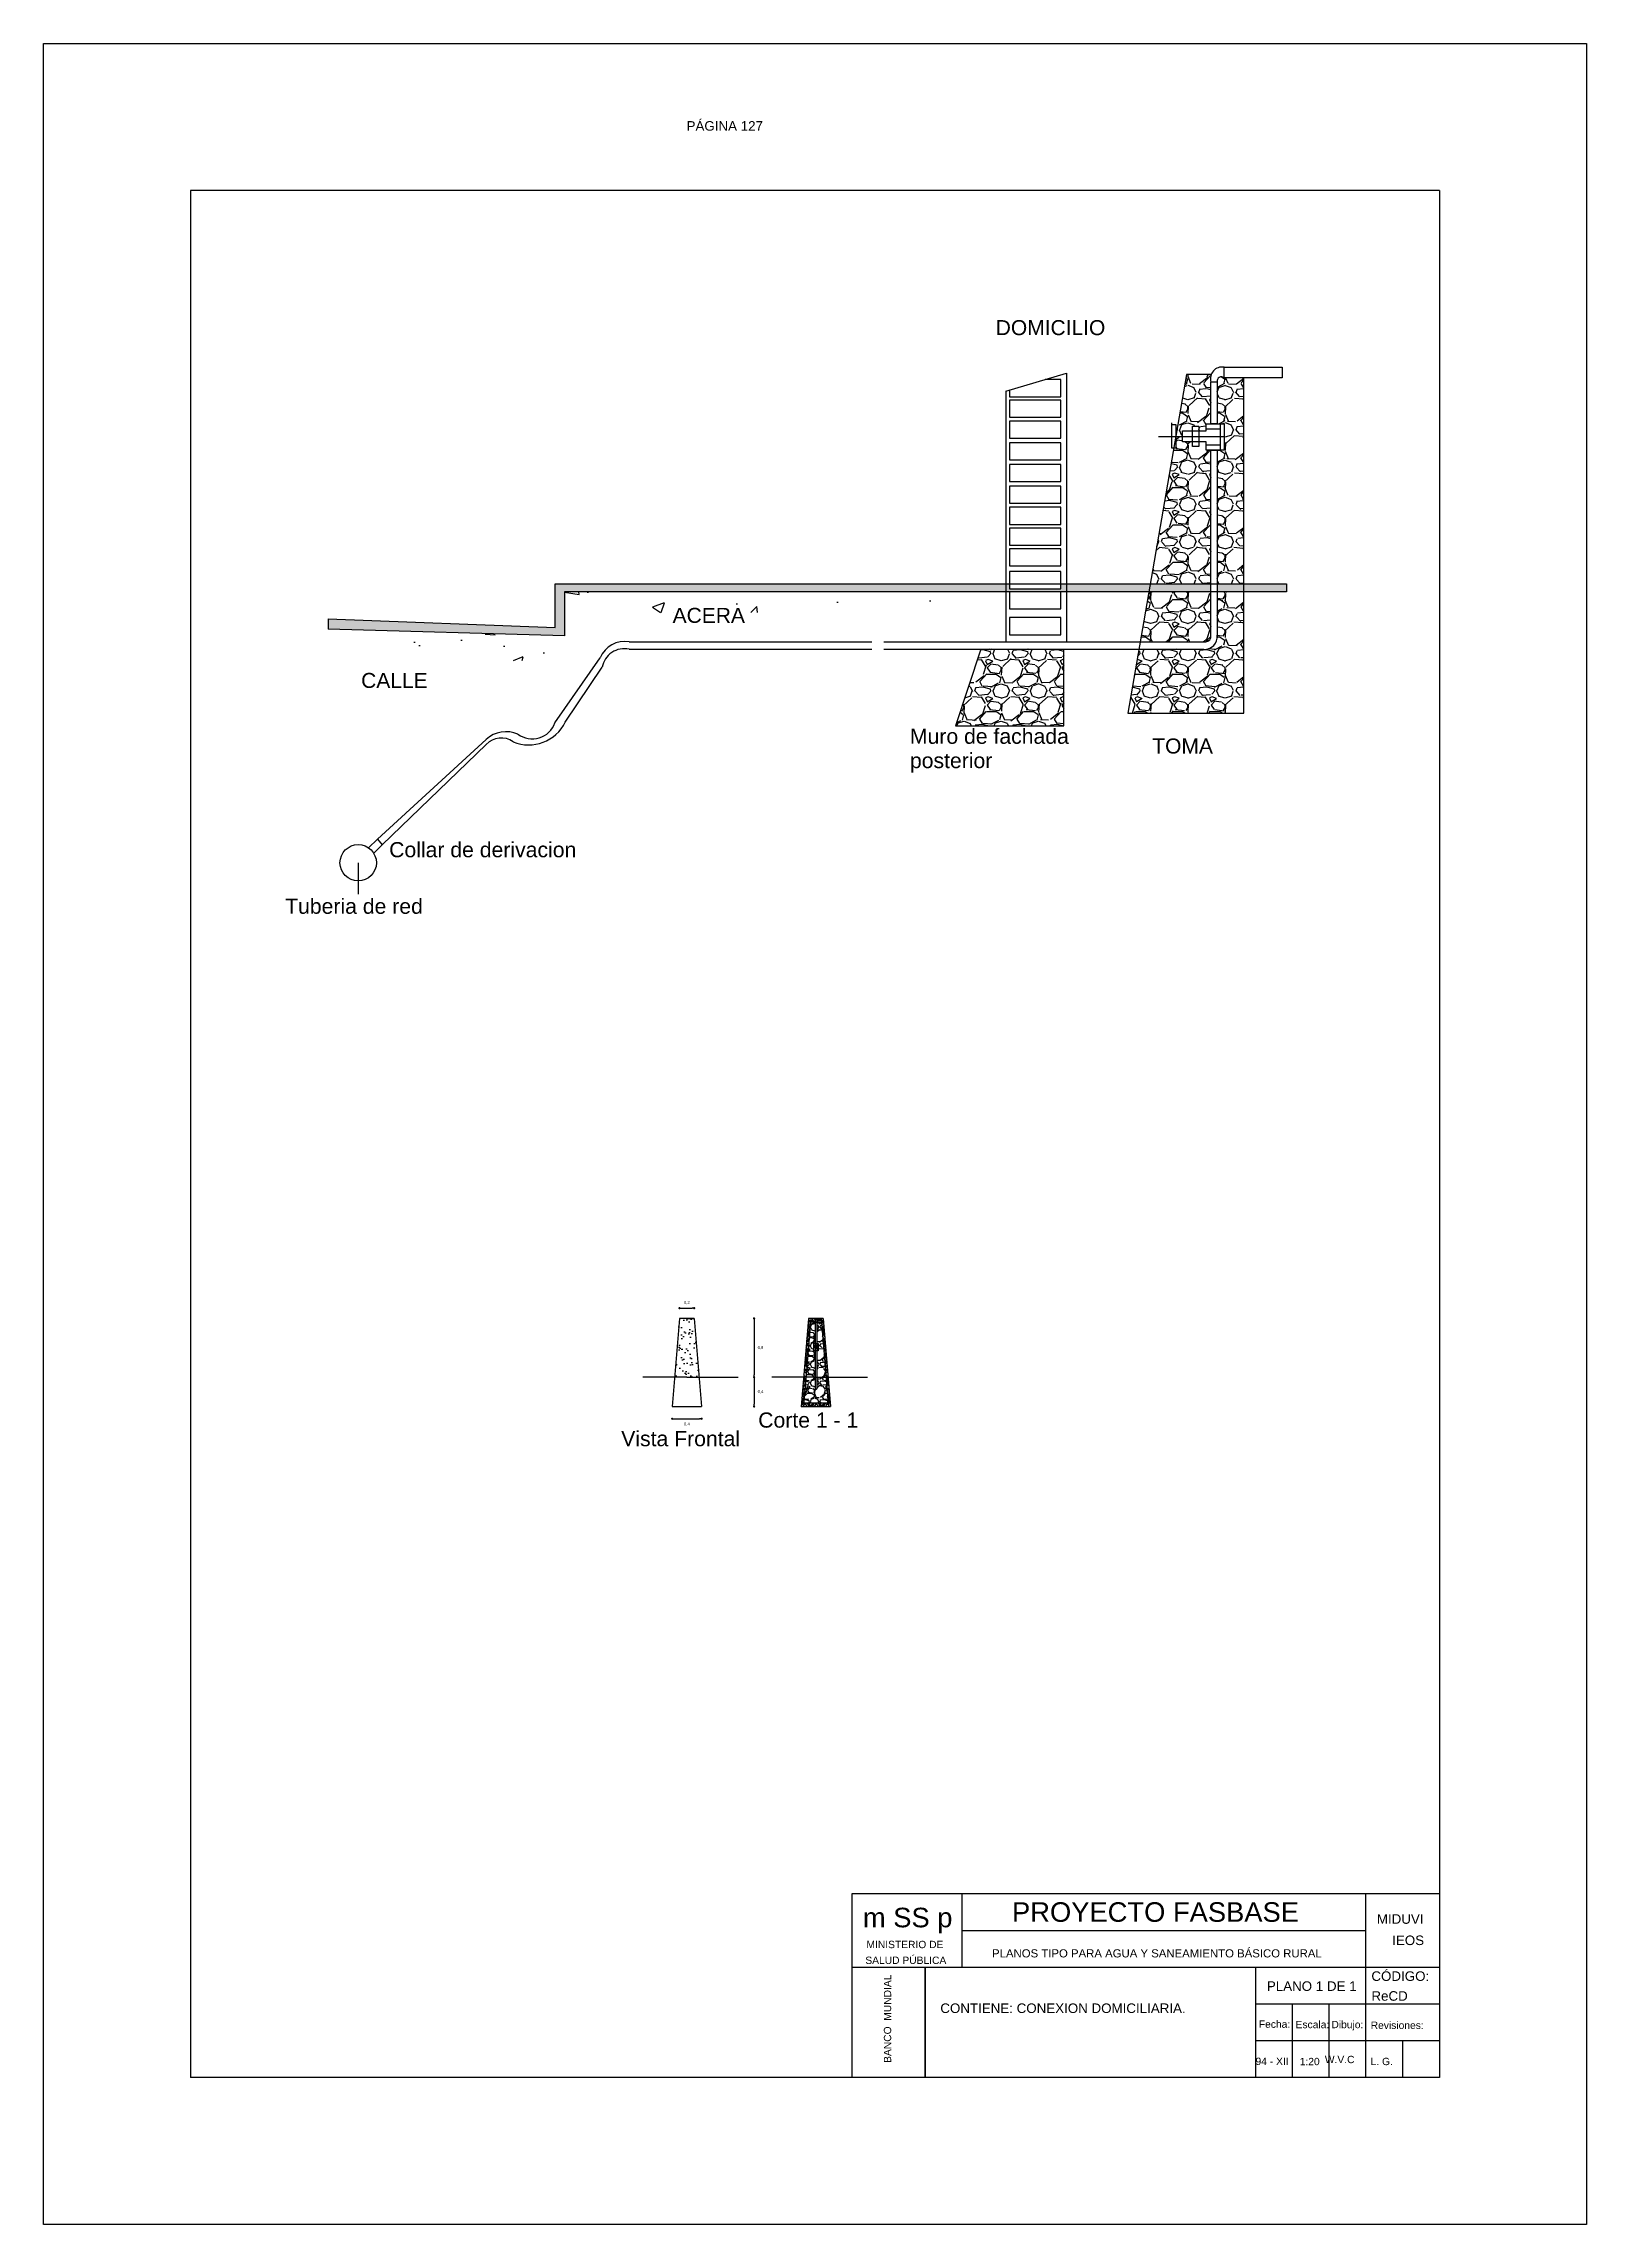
# Model space of a CAD drawing. Header units: metres. Extents: x 2413 to 4131, y 3282 to 4239.
# Drawn here: x 2437.73 to 2458.73, y 4207.31 to 4237.01 of the extents above; entities that cross this region are included whole.
import ezdxf
from ezdxf.enums import TextEntityAlignment as Align

# ---------------------------------------------------------------- set-up
doc = ezdxf.new("R2010")
doc.units = ezdxf.units.M
doc.layers.add('Cotas', color=7, linetype='Continuous')
doc.layers.add('Dibujo', color=7, linetype='Continuous')
doc.styles.add('Annotative', font='arial.ttf')
doc.styles.get("Standard").update_dxf_attribs({"font": 'arial.ttf'})
doc.dimstyles.new('Vero', dxfattribs={"dimtxt": 0.04, "dimasz": 0.03, "dimexe": 1.25, "dimexo": 0.625, "dimgap": 0.05, "dimtad": 2, "dimtih": 1, "dimtoh": 1, "dimtxsty": 'Standard', "dimblk": 'DOT', "dimcen": 0, "dimse1": 1, "dimse2": 1, "dimadec": 0, "dimazin": 0, "dimtfac": 1, "dimtix": 1, "dimtmove": 0, "dimatfit": 2, "dimfxl": 1, "dimarcsym": 2})
pattern_1 = [(50, (-1523.8245, 1749.1558), (1.63966202, -0.14345177), [0.17145, -1.88595]), (355, (-1523.8245, 1749.1558), (-0.3171908, 1.7195116), [0.13716, -1.50876526]), (100.451445, (-1523.6878, 1749.1438), (1.3224712, 1.57605977), [0.1457101, -1.6028122]), (46.1842, (-1523.8245, 1749.613), (2.4397114, -0.37838095), [0.257175, -2.828925]), (96.63556, (-1523.6211, 1749.5814), (2.1366372, 2.2268351), [0.2185652, -2.4042205]), (351.18415, (-1523.8245, 1749.613), (2.1366372, 2.2268351), [0.2057397, -2.2631376]), (21, (-1523.5959, 1749.4987), (1.36452952, -0.9203868), [0.17145, -1.88595]), (326, (-1523.5959, 1749.4987), (0.55621826, 1.6576917), [0.13716, -1.50876]), (71.451445, (-1523.4821, 1749.422), (1.9207478, 0.7373049), [0.1457101, -1.60280944]), (37.5, (-1523.82446, 1749.15577), (0.02779743, 0.76099535), [0, -1.490472, 0, -1.53162, 0, -1.514475]), (7.5, (-1523.82446, 1749.1558), (0.60137696, 0.90162517), [0, -0.873252, 0, -1.456182, 0, -0.577215]), (327.5, (-1524.33424, 1749.15577), (1.22031536, -0.051558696), [0, -0.5715, 0, -1.78308, 0, -2.36601]), (317.5, (-1524.5628, 1749.1558), (1.33316263, 0.22883842), [0, -0.74295, 0, -1.184148, 0, -1.68021])]

msp = doc.modelspace()

# ---------------------------------------------------------------- texts
at = {"layer": 'Dibujo', "color": 0, "linetype": 'ByBlock'}
for s, height, p in [('DOMICILIO', 0.2045, (2450.695, 4233.044)), ('ACERA', 0.2045, (2446.297, 4229.125)), ('CALLE', 0.2045, (2442.057, 4228.239)), ('Muro de fachada', 0.20639, (2449.527, 4227.478)), ('TOMA', 0.2045, (2452.826, 4227.346)), ('posterior', 0.2064, (2449.527, 4227.147)), ('Collar de derivacion', 0.20639, (2442.438, 4225.933)), ('Tuberia de red', 0.20639, (2441.022, 4225.163)), ('Corte 1 - 1', 0.20639, (2447.462, 4218.165)), ('Vista Frontal', 0.20639, (2445.597, 4217.912)), ('m SS p', 0.2662, (2448.887, 4211.36)), ('PROYECTO FASBASE', 0.26624, (2450.917, 4211.435)), ('PLANOS TIPO PARA AGUA Y SANEAMIENTO BÁSICO RURAL', 0.11076, (2450.645, 4210.95))]:
    msp.add_text(s, height=height, dxfattribs=at).set_placement(p)
at = {"layer": 'Dibujo', "color": 0, "linetype": 'ByBlock', "style": 'Annotative'}
for s, p in [('MIDUVI', (2455.883, 4211.408)), ('IEOS', (2456.092, 4211.118)), ('PLANO 1 DE 1', (2454.386, 4210.494)), ('CÓDIGO:', (2455.809, 4210.63)), ('CONTIENE: CONEXION DOMICILIARIA.', (2449.941, 4210.193)), ('ReCD', (2455.809, 4210.36))]:
    msp.add_text(s, height=0.13, dxfattribs=at).set_placement(p)
at = {"layer": 'Dibujo', "color": 0, "linetype": 'ByBlock'}
for s, p in [('MINISTERIO DE', (2449.459, 4211.076)), ('SALUD PÚBLICA', (2449.471, 4210.861)), ('Fecha:', (2454.49, 4209.991)), ('Escala:', (2455.006, 4209.986)), ('Dibujo:', (2455.482, 4209.986)), ('Revisiones:', (2456.16, 4209.976)), ('94 - XII', (2454.457, 4209.485)), ('1:20', (2454.969, 4209.482)), ('W.V.C', (2455.377, 4209.51)), ('L. G. ', (2455.969, 4209.483))]:
    msp.add_text(s, height=0.1, dxfattribs=at).set_placement(p, align=Align.CENTER)
msp.add_text('BANCO  MUNDIAL', height=0.1, rotation=90, dxfattribs=at).set_placement((2449.272, 4210.115), align=Align.CENTER)
at = {"layer": 'Dibujo', "color": 0, "linetype": 'ByBlock', "insert": (2446.487, 4235.958), "char_height": 0.13, "width": 2.90393, "attachment_point": 1}
msp.add_mtext('PÁGINA 127', dxfattribs=at)

# ---------------------------------------------------------------- blocks, each defined once
blk = doc.blocks.new('_Dot')
at = {"color": 0, "linetype": 'ByBlock', "lineweight": -2}
blk.add_line((-0.5, 0), (-1, 0), dxfattribs=at)
at = {"color": 0, "linetype": 'ByBlock', "const_width": 0.5}
blk.add_lwpolyline([(-0.25, 0, 1), (0.25, 0, 1)], format="xyb", close=True, dxfattribs=at)
blk = doc.blocks.new('*D333')
at = {"layer": 'Cotas', "color": 0, "linetype": 'ByBlock', "lineweight": -2, "transparency": 16777216}
blk.add_line((2446.321, 4218.286), (2446.661, 4218.286), dxfattribs=at)
at = {"layer": 'Defpoints', "color": 0, "linetype": 'ByBlock', "transparency": 16777216}
for p in [(2446.291, 4218.453), (2446.691, 4218.453), (2446.691, 4218.286)]:
    blk.add_point(p, dxfattribs=at)
at = {"layer": 'Cotas', "color": 0, "linetype": 'ByBlock', "lineweight": -2, "transparency": 16777216, "xscale": 0.03, "yscale": 0.03, "zscale": 0.03, "rotation": 180}
blk.add_blockref('_Dot', (2446.291, 4218.286), dxfattribs=at)
at = {"layer": 'Cotas', "color": 0, "linetype": 'ByBlock', "lineweight": -2, "transparency": 16777216, "xscale": 0.03, "yscale": 0.03, "zscale": 0.03}
blk.add_blockref('_Dot', (2446.691, 4218.286), dxfattribs=at)
at = {"layer": 'Cotas', "color": 0, "linetype": 'ByBlock', "transparency": 16777216, "insert": (2446.491, 4218.211), "char_height": 0.04, "attachment_point": 5}
blk.add_mtext('0,4', dxfattribs=at)
blk = doc.blocks.new('*D334')
at = {"layer": 'Cotas', "color": 0, "linetype": 'ByBlock', "lineweight": -2, "transparency": 16777216}
blk.add_line((2446.421, 4219.792), (2446.561, 4219.792), dxfattribs=at)
at = {"layer": 'Defpoints', "color": 0, "linetype": 'ByBlock', "transparency": 16777216}
for p in [(2446.591, 4219.792), (2446.391, 4219.653), (2446.591, 4219.653)]:
    blk.add_point(p, dxfattribs=at)
at = {"layer": 'Cotas', "color": 0, "linetype": 'ByBlock', "lineweight": -2, "transparency": 16777216, "xscale": 0.03, "yscale": 0.03, "zscale": 0.03, "rotation": 180}
blk.add_blockref('_Dot', (2446.391, 4219.792), dxfattribs=at)
at = {"layer": 'Cotas', "color": 0, "linetype": 'ByBlock', "lineweight": -2, "transparency": 16777216, "xscale": 0.03, "yscale": 0.03, "zscale": 0.03}
blk.add_blockref('_Dot', (2446.591, 4219.792), dxfattribs=at)
at = {"layer": 'Cotas', "color": 0, "linetype": 'ByBlock', "transparency": 16777216, "insert": (2446.491, 4219.866), "char_height": 0.04, "attachment_point": 5}
blk.add_mtext('0,2', dxfattribs=at)
blk = doc.blocks.new('*D335')
at = {"layer": 'Cotas', "color": 0, "linetype": 'ByBlock', "lineweight": -2, "transparency": 16777216}
blk.add_line((2447.406, 4219.623), (2447.406, 4218.883), dxfattribs=at)
at = {"layer": 'Defpoints', "color": 0, "linetype": 'ByBlock', "transparency": 16777216}
for p in [(2446.591, 4219.653), (2446.657, 4218.853), (2447.406, 4218.853)]:
    blk.add_point(p, dxfattribs=at)
at = {"layer": 'Cotas', "color": 0, "linetype": 'ByBlock', "lineweight": -2, "transparency": 16777216, "xscale": 0.03, "yscale": 0.03, "zscale": 0.03}
for p, rotation in [((2447.406, 4219.653), 90), ((2447.406, 4218.853), 270)]:
    blk.add_blockref('_Dot', p, dxfattribs=dict(at, rotation=rotation))
at = {"layer": 'Cotas', "color": 0, "linetype": 'ByBlock', "transparency": 16777216, "insert": (2447.493, 4219.253), "char_height": 0.04, "attachment_point": 5}
blk.add_mtext('0,8', dxfattribs=at)
blk = doc.blocks.new('*D336')
at = {"layer": 'Cotas', "color": 0, "linetype": 'ByBlock', "lineweight": -2, "transparency": 16777216}
blk.add_line((2447.406, 4218.823), (2447.406, 4218.483), dxfattribs=at)
at = {"layer": 'Defpoints', "color": 0, "linetype": 'ByBlock', "transparency": 16777216}
for p in [(2446.657, 4218.853), (2446.691, 4218.453), (2447.406, 4218.453)]:
    blk.add_point(p, dxfattribs=at)
at = {"layer": 'Cotas', "color": 0, "linetype": 'ByBlock', "lineweight": -2, "transparency": 16777216, "xscale": 0.03, "yscale": 0.03, "zscale": 0.03}
for p, rotation in [((2447.406, 4218.853), 90), ((2447.406, 4218.453), 270)]:
    blk.add_blockref('_Dot', p, dxfattribs=dict(at, rotation=rotation))
at = {"layer": 'Cotas', "color": 0, "linetype": 'ByBlock', "transparency": 16777216, "insert": (2447.493, 4218.653), "char_height": 0.04, "attachment_point": 5}
blk.add_mtext('0,4', dxfattribs=at)

# ---------------------------------------------------------------- dimensions: what is measured, and where the dimension line sits
at = {"layer": 'Cotas', "color": 0, "linetype": 'ByBlock'}
for base, p1, p2, picture, middle in [((2446.591, 4219.792), (2446.391, 4219.653), (2446.591, 4219.653), '*D334', (2446.491, 4219.866)), ((2446.691, 4218.286), (2446.291, 4218.453), (2446.691, 4218.453), '*D333', (2446.491, 4218.211))]:
    dim = msp.add_linear_dim(base=base, p1=p1, p2=p2, dimstyle='Vero', dxfattribs=at)
    dim.commit()
    dim.dimension.update_dxf_attribs({"geometry": picture, "text_midpoint": middle})
for base, p1, p2, picture, middle in [((2447.406, 4218.853), (2446.591, 4219.653), (2446.657, 4218.853), '*D335', (2447.493, 4219.253)), ((2447.406, 4218.453), (2446.657, 4218.853), (2446.691, 4218.453), '*D336', (2447.493, 4218.653))]:
    dim = msp.add_linear_dim(base=base, p1=p1, p2=p2, angle=90, dimstyle='Vero', dxfattribs=at)
    dim.commit()
    dim.dimension.update_dxf_attribs({"geometry": picture, "text_midpoint": middle})

# ---------------------------------------------------------------- hatches: boundary and pattern name
at = {"layer": 'Dibujo', "linetype": 'ByBlock'}
h = msp.add_hatch(dxfattribs=at)
h.set_pattern_fill('GRAVEL', color=0, scale=0.02)
h.set_pattern_definition([(228.0127875, (-1523.458697, 1749.663766), (-4.06400000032, -4.57199999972), [0.06834429, -6.76609673]), (184.969741, (-1523.504417, 1749.612966), (6.09599999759, 0.50800002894), [0.117280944, -11.61080978]), (132.5104471, (-1523.621257, 1749.602806), (5.08000000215, -5.58799999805), [0.082696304, -8.18694456]), (267.273689, (-1523.819377, 1749.475806), (0.50800000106, 10.15999999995), [0.106800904, -10.573287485]), (292.8336542, (-1523.824457, 1749.369126), (-2.54000000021, 6.09599999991), [0.10472674, -10.36796155]), (357.273689, (-1523.783817, 1749.272606), (-10.15999999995, 0.50800000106), [0.106800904, -10.573287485]), (37.69424047, (-1523.677137, 1749.267526), (-6.60399999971, -5.08000000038), [0.14123873, -13.982623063]), (72.25532837, (-1523.565377, 1749.353886), (3.556000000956, 11.175999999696), [0.133343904, -13.20105132]), (121.4295656, (-1523.524737, 1749.480886), (-4.06400000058, 6.60399999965), [0.1071626, -10.60910914]), (175.2363583, (-1523.580617, 1749.572326), (5.58799999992, -0.50800000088), [0.122342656, -5.99478739]), (222.3974378, (-1523.702537, 1749.582486), (-6.095999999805, -5.58800000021), [0.158215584, -15.6633545]), (138.8140748, (-1523.316457, 1749.470726), (-3.5559999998, 3.04800000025), [0.05400091, -5.346113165]), (171.4692344, (-1523.357097, 1749.506286), (6.60400000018, -1.01599999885), [0.102736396, -10.1709278]), (225, (-1523.4587, 1749.52153), (-7e-17, -0.508), [0.07184187, -0.64657862]), (203.1985905, (-1523.49426, 1749.582486), (2.5400000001, 1.0159999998), [0.038688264, -3.830124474]), (291.8014095, (-1523.52982, 1749.56725), (-0.5080000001, 1.524), [0.054713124, -2.6809506]), (30.9637565, (-1523.5095, 1749.516446), (1.524, 1.016), [0.08886393, -2.87325963]), (161.565051, (-1523.4333, 1749.56217), (1.016, -0.508), [0.06425743, -1.542179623]), (16.3895403, (-1523.824457, 1749.567246), (5.08, 1.524), [0.0900176, -8.911765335]), (70.3461759, (-1523.738097, 1749.592646), (-2.03200000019, -5.58799999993), [0.07551979, -7.476443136]), (293.1985905, (-1523.4333, 1749.663766), (-1.0159999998, 2.5400000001), [0.07737602, -3.79143672]), (343.6104597, (-1523.402817, 1749.592646), (-5.0800000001, 1.52399999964), [0.0900176, -8.911765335]), (339.4439548, (-1523.82446, 1749.252286), (-2.54, 1.016), [0.08680704, -4.25354686]), (294.7751406, (-1523.743177, 1749.221806), (-2.54000000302, 5.58799999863), [0.072734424, -7.200718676]), (66.8014095, (-1523.42822, 1749.155766), (1.0159999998, 2.5400000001), [0.07737602, -3.79143672]), (17.35402464, (-1523.397737, 1749.226886), (-6.60399999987, -2.03200000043), [0.08515655, -8.430475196]), (69.4439548, (-1523.67714, 1749.155766), (-1.016, -2.54), [0.04340352, -4.29695038]), (101.3099325, (-1523.4587, 1749.15577), (-0.508, 2.032), [0.02590292, -2.564398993]), (165.9637565, (-1523.46378, 1749.18117), (1.524, -0.508), [0.10472674, -1.98981092]), (186.00900596, (-1523.565377, 1749.206566), (5.07999999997, 0.50800000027), [0.0970534, -9.60827297]), (303.6900675, (-1523.5095, 1749.47073), (-0.508, 1.016), [0.073264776, -1.75835527]), (353.1572266, (-1523.468857, 1749.409766), (8.63600000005, -1.01599999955), [0.12791135, -12.663201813]), (60.9453959, (-1523.341857, 1749.394526), (-2.03200000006, -3.55599999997), [0.05230165, -5.177878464]), (90, (-1523.31646, 1749.44025), (-0.508, 0.508), [0.03048, -0.47752]), (120.2564372, (-1523.575537, 1749.221806), (2.03199999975, -3.55600000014), [0.07057339, -6.986788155]), (48.0127875, (-1523.611097, 1749.282766), (4.06400000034, 4.5719999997), [0.136688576, -6.69775244]), (0, (-1523.51966, 1749.38437), (0.508, 0.508), [0.13208, -0.37592]), (325.3048465, (-1523.387577, 1749.384366), (5.08000000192, -3.55599999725), [0.08032191, -7.951863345]), (254.0546041, (-1523.32154, 1749.338646), (-0.508, -2.032), [0.073965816, -3.62433001]), (207.64597536, (-1523.341857, 1749.267526), (-9.65200000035, -5.07999999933), [0.12042902, -11.922492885]), (175.42607874, (-1523.448537, 1749.211646), (-6.604, 0.508), [0.12740589, -12.61316929])])
h.paths.add_polyline_path([(2451.624, 4228.765), (2450.492, 4228.765), (2450.149, 4227.725), (2451.624, 4227.725)])
h.paths.add_polyline_path([(2454.074, 4229.549), (2453.71, 4229.549), (2453.71, 4228.956, -0.465552), (2453.526, 4228.765), (2452.643, 4228.765), (2452.492, 4227.897), (2454.074, 4227.897)])
h.paths.add_polyline_path([(2453.623, 4229.549), (2452.779, 4229.549), (2452.66, 4228.866), (2453.526, 4228.866, 0.384713), (2453.623, 4228.92)], flags=17)
h.paths.add_polyline_path([(2453.623, 4231.478), (2453.56, 4231.478), (2453.56, 4231.593), (2453.459, 4231.593), (2453.459, 4231.525), (2453.373, 4231.525), (2453.373, 4231.593), (2453.236, 4231.593), (2453.236, 4231.658), (2453.148, 4231.658), (2453.148, 4231.506), (2453.119, 4231.506), (2452.798, 4229.656), (2453.623, 4229.656)])
h.paths.add_polyline_path([(2453.623, 4232.407, -0.162457), (2453.627, 4232.507), (2453.293, 4232.507), (2453.148, 4231.671), (2453.148, 4231.658), (2453.236, 4231.658), (2453.236, 4231.739), (2453.373, 4231.739), (2453.373, 4231.804), (2453.459, 4231.804), (2453.459, 4231.739), (2453.56, 4231.739), (2453.56, 4231.838), (2453.623, 4231.838)])
h.paths.add_polyline_path([(2454.074, 4232.464), (2453.804, 4232.464, 0.684959), (2453.71, 4232.407), (2453.71, 4231.838), (2453.752, 4231.838), (2453.803, 4231.838), (2453.803, 4231.478), (2453.752, 4231.478), (2453.71, 4231.478), (2453.71, 4229.656), (2454.074, 4229.656)])
h = msp.add_hatch(dxfattribs=at)
h.set_pattern_fill('ESCHER', color=0, scale=0.009)
h.set_pattern_definition([(60, (-1523.82446, 1749.15577), (-0.27432, -6e-11), [0.25146, -0.02286]), (180, (-1523.82446, 1749.15577), (0.13716, -0.237568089), [0.25146, -0.02286]), (300, (-1523.82446, 1749.15577), (0.27432, -6e-11), [0.25146, -0.02286]), (60, (-1523.8016, 1749.15577), (-0.27432, -6e-11), [0.04572, -0.2286]), (300, (-1523.8016, 1749.15577), (0.27432, -6e-11), [0.04572, -0.2286]), (60, (-1523.83589, 1749.17556), (-0.27432, -6e-11), [0.04572, -0.2286]), (180, (-1523.83589, 1749.17556), (0.13716, -0.237568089), [0.04572, -0.2286]), (300, (-1523.83589, 1749.13597), (0.27432, -6e-11), [0.04572, -0.2286]), (180, (-1523.83589, 1749.13597), (0.13716, -0.237568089), [0.04572, -0.2286]), (60, (-1523.9159, 1749.15577), (-0.27432, -6e-11), [0.04572, -0.2286]), (300, (-1523.9159, 1749.15577), (0.27432, -6e-11), [0.04572, -0.2286]), (60, (-1523.77874, 1749.07658), (-0.27432, -6e-11), [0.04572, -0.2286]), (180, (-1523.77874, 1749.07658), (0.13716, -0.237568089), [0.04572, -0.2286]), (300, (-1523.77874, 1749.23495), (0.27432, -6e-11), [0.04572, -0.2286]), (180, (-1523.77874, 1749.23495), (0.13716, -0.237568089), [0.04572, -0.2286]), (0, (-1523.77874, 1749.19536), (-0.13716, 0.237568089), [0.16002, -0.1143]), (0, (-1523.77874, 1749.11617), (-0.13716, 0.237568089), [0.16002, -0.1143]), (120, (-1523.81303, 1749.21516), (-0.27432, 6e-11), [0.16002, -0.1143]), (120, (-1523.8816, 1749.17556), (-0.27432, 6e-11), [0.16002, -0.1143]), (240, (-1523.8816, 1749.13597), (0.13716, -0.237568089), [0.16002, -0.1143]), (240, (-1523.81303, 1749.09637), (0.13716, -0.237568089), [0.16002, -0.1143])])
h.paths.add_polyline_path([(2441.609, 4229.178), (2441.609, 4229.04), (2444.825, 4228.947), (2444.825, 4229.549), (2450.831, 4229.549), (2450.831, 4229.656), (2444.696, 4229.656), (2444.696, 4229.061)])
h.paths.add_polyline_path([(2452.798, 4229.656), (2451.658, 4229.656), (2451.658, 4229.549), (2452.779, 4229.549)])
h.paths.add_polyline_path([(2453.623, 4229.656), (2452.798, 4229.656), (2452.779, 4229.549), (2453.623, 4229.549)])
h.paths.add_polyline_path([(2454.074, 4229.656), (2453.71, 4229.656), (2453.71, 4229.549), (2454.074, 4229.549)])
h.paths.add_polyline_path([(2454.653, 4229.656), (2454.074, 4229.656), (2454.074, 4229.549), (2454.653, 4229.549)])
h.paths.add_polyline_path([(2451.658, 4229.656), (2451.581, 4229.656), (2451.581, 4229.589), (2450.882, 4229.589), (2450.882, 4229.656), (2450.831, 4229.656), (2450.831, 4229.549), (2451.658, 4229.549)])
h = msp.add_hatch(dxfattribs=at)
h.set_pattern_fill('AR-CONC', color=0, scale=0.009)
h.set_pattern_definition(pattern_1)
h.paths.add_polyline_path([(2445.065, 4229.267), (2450.618, 4229.267), (2450.831, 4229.267), (2450.831, 4229.549), (2444.825, 4229.549), (2444.825, 4228.947), (2441.609, 4229.04), (2441.61, 4228.614), (2445.065, 4228.614)])
h.paths.add_polyline_path([(2452.779, 4229.549), (2451.658, 4229.549), (2451.658, 4229.267), (2452.73, 4229.267)])
h = msp.add_hatch(dxfattribs=at)
h.set_pattern_fill('AR-CONC', color=0, scale=0.009)
h.set_pattern_definition(pattern_1)
h.paths.add_polyline_path([(2454.074, 4229.549), (2453.71, 4229.549), (2453.71, 4229.267), (2454.074, 4229.267)])
h.paths.add_polyline_path([(2453.623, 4229.549), (2452.779, 4229.549), (2452.73, 4229.267), (2453.623, 4229.267)])
h.paths.add_polyline_path([(2452.779, 4229.549), (2451.658, 4229.549), (2451.658, 4229.267), (2452.73, 4229.267)])
h = msp.add_hatch(dxfattribs=at)
h.set_pattern_fill('AR-SAND', color=0, scale=0.003)
h.set_pattern_definition([(37.5, (-1523.82446, 1758.52668), (-0.004800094, 0.1468239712), [0, -0.115824, 0, -0.12954, 0, -0.123825]), (7.5, (-1523.82446, 1758.52668), (0.134856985, 0.21504753), [0, -0.062484, 0, -0.104394, 0, -0.040005]), (327.5, (-1523.91818, 1758.52668), (0.237297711, 0.0004311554), [0, -0.0381, 0, -0.13716, 0, -0.17907]), (317.5, (-1523.91818, 1758.52668), (0.229066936, 0.066878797), [0, -0.01905, 0, -0.089916, 0, -0.10287])])
h.paths.add_polyline_path([(2446.591, 4219.653), (2446.491, 4219.653), (2446.391, 4219.653), (2446.324, 4218.853), (2446.491, 4218.853), (2446.657, 4218.853)])
h = msp.add_hatch(dxfattribs=at)
h.set_pattern_fill('ESCHER', color=0, scale=0.005)
h.set_pattern_definition([(60, (-1523.82446, 1758.52668), (-0.1524, -3e-11), [0.1397, -0.0127]), (180, (-1523.82446, 1758.52668), (0.0762, -0.1319822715), [0.1397, -0.0127]), (300, (-1523.82446, 1758.52668), (0.1524, -3e-11), [0.1397, -0.0127]), (60, (-1523.81176, 1758.52668), (-0.1524, -3e-11), [0.0254, -0.127]), (300, (-1523.81176, 1758.52668), (0.1524, -3e-11), [0.0254, -0.127]), (60, (-1523.83081, 1758.53768), (-0.1524, -3e-11), [0.0254, -0.127]), (180, (-1523.83081, 1758.53768), (0.0762, -0.1319822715), [0.0254, -0.127]), (300, (-1523.83081, 1758.51568), (0.1524, -3e-11), [0.0254, -0.127]), (180, (-1523.83081, 1758.51568), (0.0762, -0.1319822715), [0.0254, -0.127]), (60, (-1523.87526, 1758.52668), (-0.1524, -3e-11), [0.0254, -0.127]), (300, (-1523.87526, 1758.52668), (0.1524, -3e-11), [0.0254, -0.127]), (60, (-1523.79906, 1758.48268), (-0.1524, -3e-11), [0.0254, -0.127]), (180, (-1523.79906, 1758.48268), (0.0762, -0.1319822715), [0.0254, -0.127]), (300, (-1523.79906, 1758.57067), (0.1524, -3e-11), [0.0254, -0.127]), (180, (-1523.79906, 1758.57067), (0.0762, -0.1319822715), [0.0254, -0.127]), (0, (-1523.79906, 1758.54867), (-0.0762, 0.1319822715), [0.0889, -0.0635]), (0, (-1523.79906, 1758.50468), (-0.0762, 0.1319822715), [0.0889, -0.0635]), (120, (-1523.81811, 1758.55967), (-0.1524, 3e-11), [0.0889, -0.0635]), (120, (-1523.85621, 1758.53768), (-0.1524, 3e-11), [0.0889, -0.0635]), (240, (-1523.85621, 1758.51568), (0.0762, -0.1319822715), [0.0889, -0.0635]), (240, (-1523.81811, 1758.49368), (0.0762, -0.1319822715), [0.0889, -0.0635])])
h.paths.add_polyline_path([(2448.111, 4218.853), (2448.081, 4218.853), (2448.052, 4218.503), (2448.082, 4218.503)])
h.paths.add_polyline_path([(2448.174, 4219.603), (2448.238, 4219.603), (2448.238, 4219.653), (2448.148, 4219.653), (2448.081, 4218.853), (2448.111, 4218.853)])
h.paths.add_polyline_path([(2448.082, 4218.503), (2448.052, 4218.503), (2448.048, 4218.453), (2448.078, 4218.453)])
h.paths.add_polyline_path([(2448.413, 4218.503), (2448.082, 4218.503), (2448.078, 4218.453), (2448.418, 4218.453)])
h.paths.add_polyline_path([(2448.443, 4218.503), (2448.413, 4218.503), (2448.418, 4218.453), (2448.448, 4218.453)])
h.paths.add_polyline_path([(2448.414, 4218.853), (2448.384, 4218.853), (2448.413, 4218.503), (2448.443, 4218.503)])
h.paths.add_polyline_path([(2448.348, 4219.653), (2448.258, 4219.653), (2448.258, 4219.603), (2448.322, 4219.603), (2448.384, 4218.853), (2448.414, 4218.853)])
h = msp.add_hatch(dxfattribs=at)
h.set_pattern_fill('GRAVEL', color=0, scale=0.01)
h.set_pattern_definition([(228.0127875, (-1523.641577, 1758.780677), (-2.03200000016, -2.28599999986), [0.034172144, -3.383048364]), (184.969741, (-1523.664437, 1758.755277), (3.047999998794, 0.25400001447), [0.058640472, -5.80540489]), (132.5104471, (-1523.722857, 1758.750197), (2.540000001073, -2.793999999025), [0.041348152, -4.09347228]), (267.273689, (-1523.821917, 1758.686697), (0.254000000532, 5.079999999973), [0.053400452, -5.286643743]), (292.83365418, (-1523.824457, 1758.633357), (-1.270000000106, 3.047999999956), [0.05236337, -5.183980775]), (357.273689, (-1523.804137, 1758.585097), (-5.079999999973, 0.254000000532), [0.053400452, -5.286643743]), (37.69424047, (-1523.750797, 1758.582557), (-3.301999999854, -2.54000000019), [0.070619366, -6.991311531]), (72.25532837, (-1523.694917, 1758.625737), (1.778000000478, 5.587999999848), [0.066671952, -6.60052566]), (121.42956562, (-1523.674597, 1758.689237), (-2.032000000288, 3.301999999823), [0.0535813, -5.30455457]), (175.2363583, (-1523.702537, 1758.734957), (2.79399999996, -0.25400000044), [0.061171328, -2.997393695]), (222.3974378, (-1523.763497, 1758.740037), (-3.047999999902, -2.794000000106), [0.079107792, -7.831677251]), (138.81407483, (-1523.570457, 1758.684157), (-1.77799999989, 1.52400000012), [0.027000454, -2.673056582]), (171.4692344, (-1523.590777, 1758.701937), (3.30200000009, -0.507999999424), [0.051368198, -5.0854639]), (225, (-1523.64158, 1758.70956), (-4e-17, -0.254), [0.035920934, -0.323289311]), (203.1985905, (-1523.659357, 1758.740037), (1.27000000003, 0.5079999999), [0.019344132, -1.915062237]), (291.8014095, (-1523.677137, 1758.732417), (-0.25400000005, 0.762), [0.027356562, -1.340475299]), (30.9637565, (-1523.666977, 1758.707017), (0.762, 0.50799999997), [0.044431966, -1.436629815]), (161.5650512, (-1523.62888, 1758.72988), (0.508, -0.254), [0.032128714, -0.771089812]), (16.38954033, (-1523.824457, 1758.732417), (2.54, 0.762), [0.0450088, -4.455882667]), (70.34617594, (-1523.781277, 1758.745117), (-1.01600000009, -2.79399999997), [0.037759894, -3.738221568]), (293.1985905, (-1523.628877, 1758.780677), (-0.5079999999, 1.27000000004), [0.03868801, -1.895718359]), (343.61045967, (-1523.613637, 1758.745117), (-2.540000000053, 0.761999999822), [0.0450088, -4.455882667]), (339.4439548, (-1523.824457, 1758.574937), (-1.27, 0.508), [0.04340352, -2.126773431]), (294.7751406, (-1523.783817, 1758.559697), (-1.27000000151, 2.79399999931), [0.036367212, -3.600359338]), (66.8014095, (-1523.626337, 1758.526677), (0.50799999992, 1.27000000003), [0.03868801, -1.895718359]), (17.35402464, (-1523.611097, 1758.562237), (-3.301999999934, -1.016000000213), [0.042578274, -4.215237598]), (69.4439548, (-1523.750797, 1758.526677), (-0.508, -1.27), [0.02170176, -2.148475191]), (101.3099325, (-1523.641577, 1758.526677), (-0.254, 1.016), [0.01295146, -1.282199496]), (165.9637565, (-1523.64412, 1758.53938), (0.762, -0.254), [0.05236337, -0.994905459]), (186.00900596, (-1523.694917, 1758.552077), (2.539999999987, 0.254000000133), [0.0485267, -4.804136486]), (303.6900675, (-1523.66698, 1758.68416), (-0.254, 0.508), [0.036632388, -0.879177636]), (353.1572266, (-1523.646657, 1758.653677), (4.318000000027, -0.507999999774), [0.063955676, -6.331600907]), (60.9453959, (-1523.583157, 1758.646057), (-1.01600000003, -1.77799999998), [0.026150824, -2.588939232]), (90, (-1523.57046, 1758.66892), (-0.254, 0.254), [0.01524, -0.23876]), (120.25643716, (-1523.699997, 1758.559697), (1.015999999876, -1.77800000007), [0.035286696, -3.493394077]), (48.0127875, (-1523.717777, 1758.590177), (2.03200000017, 2.28599999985), [0.068344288, -3.34887622]), (0, (-1523.67206, 1758.64098), (0.254, 0.254), [0.06604, -0.18796]), (325.3048465, (-1523.606017, 1758.640977), (2.54000000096, -1.777999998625), [0.040160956, -3.975931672]), (254.0546041, (-1523.572997, 1758.618117), (-0.25399999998, -1.016), [0.036982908, -1.812165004]), (207.64597536, (-1523.583157, 1758.582557), (-4.826000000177, -2.539999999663), [0.06021451, -5.961246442]), (175.42607874, (-1523.636497, 1758.554617), (-3.302, 0.254), [0.063702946, -6.306584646])])
h.paths.add_polyline_path([(2448.384, 4218.853), (2448.258, 4218.853), (2448.258, 4218.694, -1), (2448.238, 4218.694), (2448.238, 4218.853), (2448.111, 4218.853), (2448.082, 4218.503), (2448.413, 4218.503)])
h.paths.add_polyline_path([(2448.238, 4219.211), (2448.218, 4219.211), (2448.218, 4219.311), (2448.238, 4219.311), (2448.238, 4219.603), (2448.174, 4219.603), (2448.111, 4218.853), (2448.238, 4218.853)])
h.paths.add_polyline_path([(2448.322, 4219.603), (2448.258, 4219.603), (2448.258, 4219.311), (2448.278, 4219.311), (2448.278, 4219.211), (2448.258, 4219.211), (2448.258, 4218.853), (2448.384, 4218.853)])

# ---------------------------------------------------------------- linework, layer by layer
at = {"layer": 'Dibujo', "color": 0, "linetype": 'ByBlock'}
for p, q in [((2437.735, 4237.014), (2458.735, 4237.014)), ((2437.735, 4207.314), (2437.735, 4237.014)), ((2437.735, 4237.014), (2440.735, 4237.014)), ((2437.735, 4237.014), (2440.235, 4237.014)), ((2458.735, 4237.014), (2458.735, 4207.314)), ((2439.735, 4235.014), (2439.735, 4209.314)), ((2456.735, 4235.014), (2439.735, 4235.014)), ((2456.735, 4235.014), (2456.735, 4209.314)), ((2453.804, 4232.606), (2454.595, 4232.606)), ((2453.804, 4232.464), (2453.804, 4232.606)), ((2454.595, 4232.606), (2454.595, 4232.464)), ((2450.831, 4232.283), (2451.658, 4232.524)), ((2450.831, 4232.283), (2450.831, 4228.866)), ((2450.882, 4232.297), (2450.882, 4232.205)), ((2451.581, 4232.439), (2451.368, 4232.439)), ((2451.581, 4232.205), (2451.581, 4232.439)), ((2451.658, 4232.524), (2451.658, 4228.866)), ((2453.293, 4232.507), (2452.492, 4227.897)), ((2453.627, 4232.507), (2453.293, 4232.507)), ((2453.623, 4231.836), (2453.623, 4232.407)), ((2453.623, 4232.407), (2453.71, 4232.407)), ((2453.71, 4232.407), (2453.71, 4231.834)), ((2454.595, 4232.464), (2453.804, 4232.464)), ((2454.074, 4227.897), (2454.074, 4232.464)), ((2450.882, 4232.205), (2451.581, 4232.205)), ((2450.882, 4232.16), (2450.882, 4231.926)), ((2451.581, 4232.16), (2450.882, 4232.16)), ((2451.581, 4231.926), (2451.581, 4232.16)), ((2450.882, 4231.926), (2451.581, 4231.926)), ((2450.882, 4231.873), (2450.882, 4231.639)), ((2451.581, 4231.873), (2450.882, 4231.873)), ((2451.581, 4231.639), (2451.581, 4231.873)), ((2453.803, 4231.658), (2452.91, 4231.658)), ((2453.092, 4231.506), (2453.092, 4231.851)), ((2453.092, 4231.829), (2453.148, 4231.829)), ((2453.148, 4231.829), (2453.148, 4231.506)), ((2453.236, 4231.593), (2453.236, 4231.739)), ((2453.236, 4231.739), (2453.56, 4231.739)), ((2453.373, 4231.804), (2453.459, 4231.804)), ((2453.373, 4231.525), (2453.373, 4231.804)), ((2453.459, 4231.804), (2453.459, 4231.525)), ((2453.56, 4231.838), (2453.752, 4231.838)), ((2453.56, 4231.739), (2453.56, 4231.838)), ((2453.56, 4231.767), (2453.752, 4231.767)), ((2453.71, 4231.834), (2453.623, 4231.836)), ((2453.752, 4231.838), (2453.752, 4231.478)), ((2453.752, 4231.838), (2453.803, 4231.838)), ((2453.803, 4231.838), (2453.803, 4231.478)), ((2450.882, 4231.639), (2451.581, 4231.639)), ((2450.882, 4231.578), (2450.882, 4231.344)), ((2451.581, 4231.578), (2450.882, 4231.578)), ((2451.581, 4231.344), (2451.581, 4231.578)), ((2453.148, 4231.506), (2453.092, 4231.506)), ((2453.56, 4231.593), (2453.236, 4231.593)), ((2453.459, 4231.525), (2453.373, 4231.525)), ((2453.56, 4231.478), (2453.56, 4231.593)), ((2453.56, 4231.55), (2453.752, 4231.55)), ((2453.752, 4231.478), (2453.56, 4231.478)), ((2453.623, 4228.92), (2453.623, 4231.478)), ((2453.623, 4231.478), (2453.71, 4231.478)), ((2453.71, 4231.478), (2453.71, 4228.92)), ((2453.803, 4231.478), (2453.752, 4231.478)), ((2450.882, 4231.344), (2451.581, 4231.344)), ((2450.882, 4231.283), (2450.882, 4231.049)), ((2451.581, 4231.283), (2450.882, 4231.283)), ((2451.581, 4231.049), (2451.581, 4231.283)), ((2450.882, 4231.049), (2451.581, 4231.049)), ((2450.882, 4230.988), (2450.882, 4230.754)), ((2451.581, 4230.988), (2450.882, 4230.988)), ((2451.581, 4230.754), (2451.581, 4230.988)), ((2450.882, 4230.754), (2451.581, 4230.754)), ((2450.882, 4230.7), (2450.882, 4230.466)), ((2451.581, 4230.7), (2450.882, 4230.7)), ((2451.581, 4230.466), (2451.581, 4230.7)), ((2450.882, 4230.466), (2451.581, 4230.466)), ((2450.882, 4230.416), (2450.882, 4230.182)), ((2451.581, 4230.416), (2450.882, 4230.416)), ((2450.882, 4230.182), (2451.581, 4230.182)), ((2451.581, 4230.182), (2451.581, 4230.416)), ((2450.882, 4230.134), (2450.882, 4229.9)), ((2451.581, 4230.134), (2450.882, 4230.134)), ((2450.882, 4229.9), (2451.581, 4229.9)), ((2451.581, 4229.9), (2451.581, 4230.134)), ((2444.696, 4229.061), (2444.696, 4229.656)), ((2444.696, 4229.656), (2454.653, 4229.656)), ((2450.882, 4229.823), (2450.882, 4229.589)), ((2451.581, 4229.823), (2450.882, 4229.823)), ((2450.882, 4229.589), (2451.581, 4229.589)), ((2451.581, 4229.589), (2451.581, 4229.823)), ((2454.653, 4229.656), (2454.653, 4229.549)), ((2454.653, 4229.549), (2444.825, 4229.549)), ((2444.825, 4229.549), (2444.825, 4228.947)), ((2450.882, 4229.549), (2450.882, 4229.315)), ((2451.581, 4229.549), (2450.882, 4229.549)), ((2450.882, 4229.315), (2451.581, 4229.315)), ((2451.581, 4229.315), (2451.581, 4229.549)), ((2441.609, 4229.178), (2444.696, 4229.061)), ((2444.825, 4228.947), (2441.609, 4229.04)), ((2450.882, 4229.197), (2450.882, 4228.963)), ((2451.581, 4229.197), (2450.882, 4229.197)), ((2451.581, 4228.963), (2451.581, 4229.197)), ((2445.705, 4228.866), (2449.01, 4228.866)), ((2445.705, 4228.765), (2449.01, 4228.765)), ((2449.174, 4228.866), (2453.526, 4228.866)), ((2449.174, 4228.765), (2453.526, 4228.765)), ((2450.492, 4228.765), (2450.149, 4227.725)), ((2450.882, 4228.963), (2451.581, 4228.963)), ((2451.624, 4227.725), (2451.624, 4228.765)), ((2444.695, 4227.762), (2445.311, 4228.65)), ((2444.836, 4227.775), (2445.337, 4228.521)), ((2452.492, 4227.897), (2454.074, 4227.897)), ((2442.281, 4226.179), (2443.759, 4227.538)), ((2450.149, 4227.725), (2451.624, 4227.725)), ((2442.345, 4226.103), (2443.759, 4227.468)), ((2442.156, 4226.063), (2442.281, 4226.179)), ((2442.345, 4226.103), (2442.228, 4225.989)), ((2442.281, 4226.179), (2442.345, 4226.103)), ((2442.017, 4225.858), (2442.017, 4225.432)), ((2446.391, 4219.653), (2446.291, 4218.453)), ((2446.591, 4219.653), (2446.391, 4219.653)), ((2446.491, 4219.653), (2446.391, 4219.653)), ((2446.491, 4219.653), (2446.391, 4219.653)), ((2446.491, 4219.653), (2446.591, 4219.653)), ((2446.591, 4219.653), (2446.691, 4218.453)), ((2448.148, 4219.653), (2448.048, 4218.453)), ((2448.178, 4219.651), (2448.078, 4218.451)), ((2448.348, 4219.653), (2448.148, 4219.653)), ((2448.248, 4219.653), (2448.148, 4219.653)), ((2448.248, 4219.653), (2448.148, 4219.653)), ((2448.248, 4219.603), (2448.148, 4219.603)), ((2448.238, 4219.503), (2448.235, 4219.503)), ((2448.238, 4219.653), (2448.238, 4218.694)), ((2448.248, 4219.653), (2448.348, 4219.653)), ((2448.248, 4219.603), (2448.348, 4219.603)), ((2448.258, 4219.653), (2448.258, 4218.694)), ((2448.318, 4219.651), (2448.418, 4218.451)), ((2448.348, 4219.653), (2448.448, 4218.453)), ((2448.218, 4219.211), (2448.218, 4219.311)), ((2448.218, 4219.311), (2448.278, 4219.311)), ((2448.248, 4219.211), (2448.218, 4219.211)), ((2448.235, 4219.285), (2448.235, 4219.29)), ((2448.235, 4219.29), (2448.261, 4219.29)), ((2448.238, 4219.285), (2448.235, 4219.285)), ((2448.235, 4219.253), (2448.235, 4219.248)), ((2448.235, 4219.253), (2448.239, 4219.253)), ((2448.235, 4219.248), (2448.261, 4219.248)), ((2448.238, 4219.269), (2448.258, 4219.269)), ((2448.278, 4219.211), (2448.248, 4219.211)), ((2448.261, 4219.285), (2448.258, 4219.285)), ((2448.261, 4219.253), (2448.258, 4219.253)), ((2448.261, 4219.29), (2448.261, 4219.285)), ((2448.261, 4219.248), (2448.261, 4219.253)), ((2448.278, 4219.311), (2448.278, 4219.211)), ((2446.491, 4218.853), (2445.893, 4218.853)), ((2446.491, 4218.853), (2447.191, 4218.853)), ((2448.248, 4218.853), (2447.649, 4218.853)), ((2448.238, 4218.694), (2448.258, 4218.694)), ((2448.248, 4218.853), (2448.948, 4218.853)), ((2446.291, 4218.453), (2446.691, 4218.453)), ((2448.048, 4218.503), (2448.448, 4218.503)), ((2448.048, 4218.453), (2448.448, 4218.453)), ((2448.735, 4211.814), (2448.735, 4209.314)), ((2456.735, 4211.814), (2448.735, 4211.814)), ((2450.235, 4211.814), (2450.235, 4210.814)), ((2455.735, 4209.314), (2455.735, 4211.814)), ((2455.735, 4211.314), (2450.235, 4211.314)), ((2456.735, 4210.814), (2448.735, 4210.814)), ((2449.735, 4210.814), (2449.735, 4209.314)), ((2449.735, 4209.314), (2449.735, 4210.814)), ((2454.235, 4209.314), (2454.235, 4210.814)), ((2456.735, 4210.314), (2454.235, 4210.314)), ((2454.735, 4209.314), (2454.735, 4210.314)), ((2455.235, 4209.314), (2455.235, 4210.314)), ((2456.735, 4209.814), (2454.235, 4209.814)), ((2456.235, 4209.314), (2456.235, 4209.814)), ((2456.735, 4209.314), (2439.735, 4209.314)), ((2458.735, 4207.314), (2437.735, 4207.314))]:
    msp.add_line(p, q, dxfattribs=at)
at = {"layer": 'Dibujo', "color": 1, "linetype": 'ByBlock'}
msp.add_line((2441.609, 4229.178), (2441.609, 4229.04), dxfattribs=at)
at = {"layer": 'Dibujo', "color": 0, "linetype": 'ByBlock'}
for centre, radius in [((2442.017, 4225.858), 0.248), ((2448.248, 4219.269), 0.019), ((2448.248, 4219.269), 0.0165)]:
    msp.add_circle(centre, radius, dxfattribs=at)
for centre, radius, start, end in [((2453.775, 4232.451), 0.158, 79.7783, 195.9494), ((2453.768, 4232.417), 0.0588, 52.5418, 190.18), ((2445.644, 4228.511), 0.361, 80.278, 157.2915), ((2445.638, 4228.468), 0.305, 77.2298, 169.933), ((2453.537, 4228.938), 0.174, 266.1075, 5.9653), ((2453.544, 4228.947), 0.0831, 256.8731, 341.0427), ((2444.029, 4227.243), 0.4, 66.0421, 132.4604), ((2443.962, 4227.285), 0.273, 53.2144, 137.8288), ((2444.335, 4228.022), 0.559, 247.9855, 333.7517), ((2444.386, 4227.872), 0.327, 233.5289, 340.3798), ((2448.248, 4218.694), 0.01, 180, 0)]:
    msp.add_arc(centre, radius, start, end, dxfattribs=at)

msp.set_redraw_order([(e.dxf.handle, doc.entitydb.next_handle()) for e in msp.query("TEXT MTEXT ATTDEF DIMENSION ARC_DIMENSION")])  # texts and dimensions are drawn at this point

doc.saveas('drawing.dxf')
